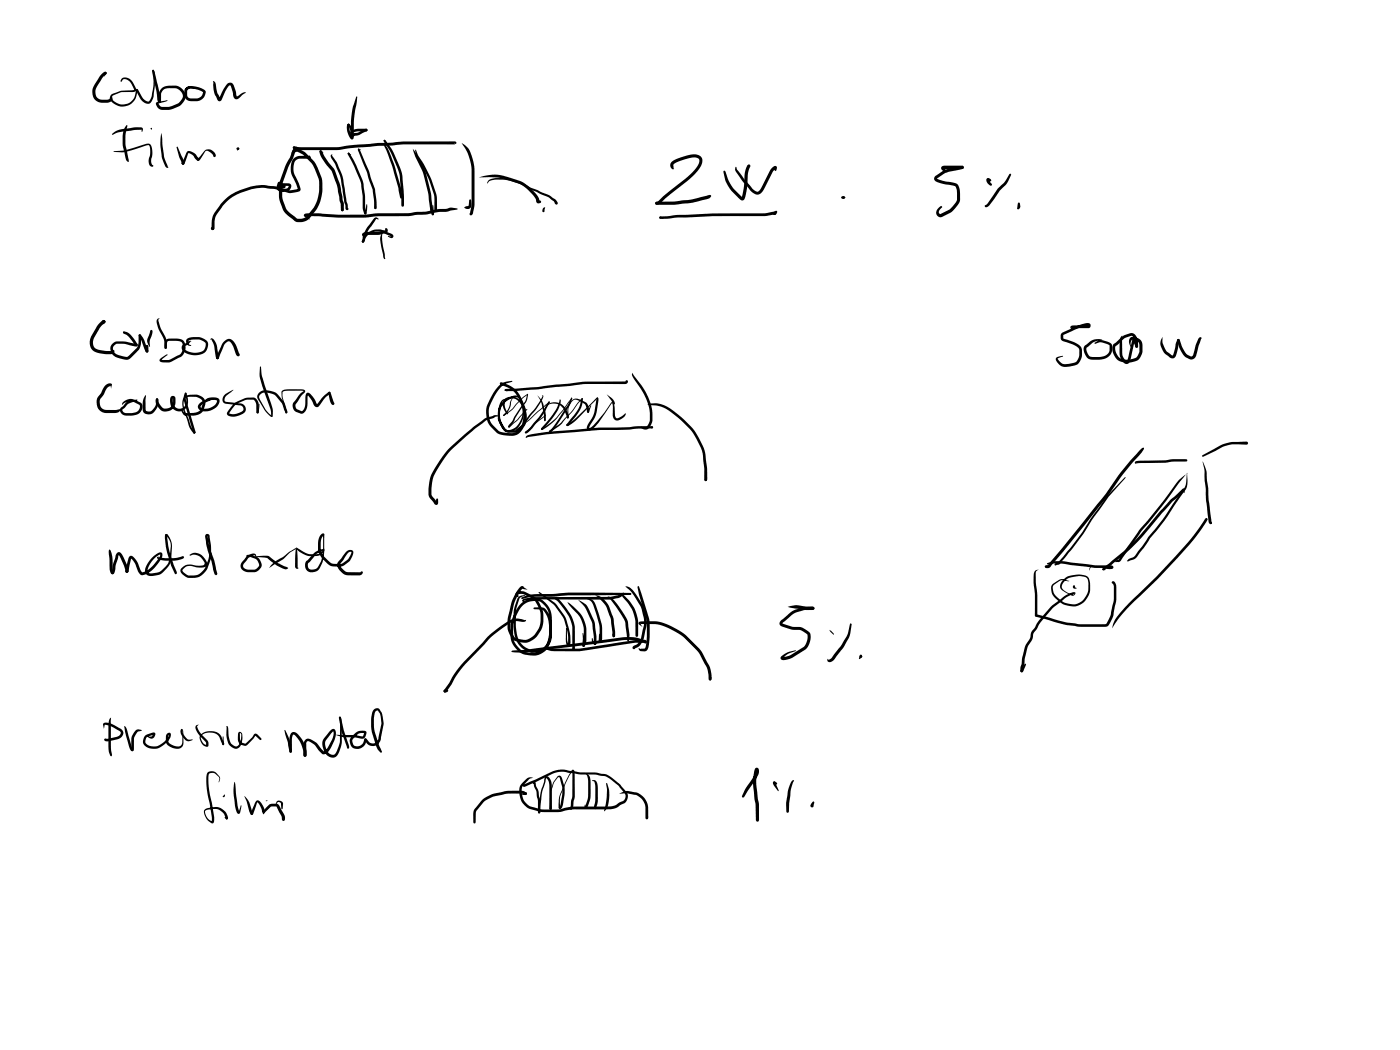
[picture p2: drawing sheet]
<svg xmlns="http://www.w3.org/2000/svg" width="285mm" height="214mm" viewBox="0 0 285 214" stroke-linecap="round" stroke-linejoin="round" font-family="sans-serif">
<g fill="#000">
<path d="M21.3 14.7h.3l.1 .2-.5 .7zM21.2 14.7h.4v.4h-.4zM20.7 15.1l.3-.3a.35 .35 0 0 1 .4-.2 .35 .35 0 0 1 .2 .5l-.8 .8-1 1.5a2.11 2.11 0 0 0 0 2.5l.7 .4h1.3l.5-.1 .1-.5 .2-.1a.75 .75 0 0 1 .2 .9 .75 .75 0 0 1-.8 .4h-1.3a2.13 2.13 0 0 1-1.7-3.1zM24.8 16a1.67 1.67 0 0 1 2.3 .9l.6 1.1a.61 .61 0 0 1-.2 .7 .61 .61 0 0 1-.7 0l-2 .1-1.6 .5a.76 .76 0 0 0-.4 .9 .76 .76 0 0 0 .7 .6 2.58 2.58 0 0 0 4.1-1.7l.1-.9 .2-.1 .2 .2-.1 .3a3.3 3.3 0 0 1-1.2 2.5 2.81 2.81 0 0 1-4.4-1l.1-.5 .2-.4 1.7-.6 2.9-.3-.5-1.2a1.35 1.35 0 0 0-1.8-.9l-.3 .4-.2-.1zM31 14.4l.3-.1 .2 .7v2.5l-.2 2a1.51 1.51 0 0 1-1.3 1.6l-.7-.2-.6-.7-1-1.8 .2-.3 1 1.7a1.14 1.14 0 0 0 1.5 .8l.5-1 .3-2 .1-2.6zM31.1 14.2l.3 .2-.2 .2-.2-.2zM31 14.4l.2-.2 .2 .3 1 3.8 .3 2.2h-.1l.1 .2a.37 .37 0 0 1-.4 .2 .37 .37 0 0 1-.2-.5l-.3-1.9zM37.9 17.8l.7-.2 1 .4h-.6a.75 .75 0 0 0-.9 .6v.8a.72 .72 0 0 0 .8 .6h1.1a1.43 1.43 0 0 0 1.2-.7l.2-.5a4.4 4.4 0 0 0-2.7-.8l-.8 .5-.2-.1a1.13 1.13 0 0 1 1.3-.9 3.7 3.7 0 0 1 2.9 1.1l-.2 .9a1.9 1.9 0 0 1-1.7 1.1h-1.1a1.27 1.27 0 0 1-1.4-1.2l.1-1zM43.4 16.5l.5 .4 .3 1.8 .6 1.4h-.2l.8-1.7 .7-1.2a.81 .81 0 0 1 .8-.4 .81 .81 0 0 1 .7 .6l.6 2.3 1.1-.8 .7-.1-.8 .6a1.15 1.15 0 0 1-1.3 .8l-.3-.5-.5-1.9-.3-.4-.2 .1-.7 .9-.8 1.9a.46 .46 0 0 1-.4 .3 .46 .46 0 0 1-.5-.3l-.6-1.4zM72.6 19.7h.1a43.1 43.1 0 0 0-.7 7.6l-.3 .3-.1-.1a15.9 15.9 0 0 1 1-7.8zM22.8 27.2a4 4 0 0 1 2.8-1l1.9-.3h1.3a.48 .48 0 0 1 .3 .4 .48 .48 0 0 1-.3 .5v-.5l-3.4 .4a5.3 5.3 0 0 0-2.5 .8zM23.1 30.8l2.3-.2 4.3-1.3a.86 .86 0 0 1 1.2 .9l.1 1.3a2.16 2.16 0 0 0 0 2l.3 .3a.66 .66 0 0 1-.8 0 .66 .66 0 0 1-.2-.8v-.2a6 6 0 0 0 .2-3l-.2-.2h-.2l-1.5 .4a10.4 10.4 0 0 1-5.4 .9z"/>
<path d="M25.8 25.5l.2 .1a9.4 9.4 0 0 0 0 5.8l.2 1.4-.2 .1a3.4 3.4 0 0 1-.7-2.2 6.2 6.2 0 0 1 .5-5.2zM32.9 18l.4-.3 .7-.2 1.7-.1a2.11 2.11 0 0 1 1.8 3.2l-.8 .9-1.4 .6-1 .3-1.6-.1a1.45 1.45 0 0 1-.9-1 .38 .38 0 0 1 .3-.6l2-.3-.2 .2-1.7 .6v-.2l.7 .7 1.4 .1 1.9-.7 .8-.9a1.54 1.54 0 0 0-1.3-2.2h-1.3a1.45 1.45 0 0 0-1.6 1.1v1.5l-.3 .4-.3-.3 .1-1.7zM32.9 27.1l.5 4.4a4.5 4.5 0 0 0 .7 2.2l.2 .4-.1 .1-.5-.3a4.8 4.8 0 0 1-.8-2.4l-.3-2zM35.9 30l.3-.1 1.2 2.8 .1 .6-.2 .3-.3-.2zM38.1 30.9a2.11 2.11 0 0 1 2.2 1.1l.3 .5a.48 .48 0 0 1-.5 .2 .48 .48 0 0 1-.4-.4 1.83 1.83 0 0 0-1.3-1.1l-.9 2.2-.2 .1h-.2l-.1-.2zM37.1 33.1l.3-.1 .1 .3v.2h-.4l-.1-.2zM41.7 30.7a1.44 1.44 0 0 1 2.2 .9v.1a.3 .3 0 0 1-.3 .2 .3 .3 0 0 1-.2-.3l-.1-.1a1.47 1.47 0 0 0-1.4-.8l-1.1 1.7a.34 .34 0 0 1-.4 .3 .34 .34 0 0 1-.3-.4l.4-.2zM56.6 37.1l.4-.1a1.47 1.47 0 0 1 1.2 1 .61 .61 0 0 1-.9 .3l-.6-.2-.2-.2 .1-.2 .2-.1 .9 .2-.1 .2-.9-.5-.1-.2zM56.6 37.2l.2-.2 .2 .1v.7a.38 .38 0 0 0-.1 .5 .38 .38 0 0 0 .4 .2l1.1-.1 .4-.5h-1.5v.3l.6 .5-.2 .3a.86 .86 0 0 1-1-.7 .86 .86 0 0 1 .8-1h1a.77 .77 0 0 1 .8 .6 .77 .77 0 0 1-.5 .9 1.93 1.93 0 0 1-2.4-.3l-.1-.6zM45.8 40.6a11.4 11.4 0 0 1 8.8-2.8l1.8 .2 1.3 .4 .2 .3-.3 .3-1.8-.5a11.5 11.5 0 0 0-4.6 0 9.7 9.7 0 0 0-5.8 3.4l-1.5 2.3-.3 2.4-.2 .2h-.3v-1.8l.3-1.2 1.5-2.2zM59.7 29.8l7.1 .2a24.3 24.3 0 0 0 5.5-.5l9.8-.7h10.6a.25 .25 0 0 1 .3 .3 .25 .25 0 0 1-.4 .1v-.1l.1 .3h-10.6l-2.2 .2a93.3 93.3 0 0 0-11.4 1h-4.7a10.4 10.4 0 0 1-3.9-.3h.1l-.3-.1zM59.7 29.9h.4v.2v-.2l.3 .1-.2 .3-.3 .1-.3-.2z"/>
<path d="M59.6 30.5l.2-.2a1.67 1.67 0 0 1 1.5 .2l.8 .5 1.9 1.9a10.3 10.3 0 0 1 1.5 3.2 8.9 8.9 0 0 1-1.3 6.9l-.7 .8a2.61 2.61 0 0 1-3.7 1l-.3-.2a4.8 4.8 0 0 1-2.5-3.4 9.9 9.9 0 0 1 .1-4.7l1-2.7 1.3-2.8 .6-.6 .7-.3 .1 .2-.7 .8-.5 1.2-.8 1.6-1.1 2.9a7.5 7.5 0 0 0 .7 5.9l2.1 1.8a2.26 2.26 0 0 0 2.5-1.1l.6-.8a8.3 8.3 0 0 0 1.3-6.2l-1.3-3-1.9-1.9-1.1-.6h-.5l-.5 .5a.6 .6 0 0 1 0-.9zM59.8 32.2l1.2-.5h2l.3 .3-.3 .3h-2a1.44 1.44 0 0 0-1.2 1.7l.1 1.2 1 2.3a1.14 1.14 0 0 1 .1 1.4l-2 .4-1.1-.3a1.2 1.2 0 0 1-1.3-1.1v-.2l.2-.1 .3 .1 .4 .7 1.5 .3 1.7-.3-.1 .2-.9-2.3a3.7 3.7 0 0 1 .1-4.1zM62.9 31.7l.4 .3-.3 .3-.3-.3zM65.1 30.7l.2-.1 .3 .2 .5 1 .8 1.3a6.7 6.7 0 0 1 2 3.7l.4 1.1 .7 3.7v1.1l-.3 .3-.3-.3v-1.2l-.7-3.4-.4-1a6.6 6.6 0 0 0-1.7-3.3l-1.3-2-.3-.8zM65.1 30.7l.3-.1 .5 .5h-.7l-.2-.2zM67.4 31.5l.3-.1-.1 .3 .2 .2a11.3 11.3 0 0 1 1.9 3.9l.8 5.2 .3 .7v.7l-.1-.1 .3 .3a.32 .32 0 0 1-.4 .2 .32 .32 0 0 1-.3-.4l-1-6.2-1.1-2.8-.8-1.4zM70.8 31.3l.2-.2 .2 .2-.2 .2zM70.9 25.2l.3 .2-.2 .2-.3-.2zM70.8 25.3h.3v.3a3.5 3.5 0 0 0 .7 2.3l-.1-.1 .2 .1a.34 .34 0 0 1-.3 .5 .34 .34 0 0 1-.4-.4 3.2 3.2 0 0 1-.4-2.7zM70.8 31.3l.2-.2 .2 .2a31.2 31.2 0 0 1 2.7 5.6l.4 3.1a9 9 0 0 0 .3 3.4l-.2 .3-.3-.2a9.7 9.7 0 0 1-.3-3.7l-.5-3-1.2-3zM70.8 31.3l.2-.2 .5 .3-.4 .1zM70.8 25.2a.8 .8 0 0 1 .8 .9l.4 1.2-.3 .3-.2-.2-.3-1.3-.5-.7z"/>
<path d="M71.4 26.7l1.3-.5h1.9l.2 .3-.2 .2-1.8 .1-1 .2a.96 .96 0 0 1-.1 1.4l-.3-.3 .1-.2v.1l-.2-.9zM71.7 27.4l.3-.1 .3 .2-.2 .2-.3 .1-.2-.2zM73 30.3l.2 .1a44.3 44.3 0 0 1 3.2 8.6l.3 2.3v1.1l-.3 .2-.2-.2v-1.1a12 12 0 0 0-1.3-5.3l-.2-1.1a17.1 17.1 0 0 1-1.8-4.5zM72.9 30.3h.2l.4 .3-.5-.1zM71.7 27.3l1.2-.3 1.7-.8 .2 .3-.1 .2-1.8 .9-1.1 .2-.2-.2zM78.1 28.6l.2-.2 .2 .2-.2 .2zM78.3 29.4h.1v.2h-.2zM78.3 29.4l.2 .1a6.7 6.7 0 0 1 1.4 3l1.7 5.6 .4 1.9-.3 .4-.2-.2-.4-2-1.2-4.3-1.7-4.1zM78.1 28.6l.2-.2 .2 .2a19.8 19.8 0 0 1 3.4 7.3l.1 .8a21.9 21.9 0 0 1 .2 5.3h-.4l-.1-.2a28.4 28.4 0 0 0-.4-6.5l-.2-.7a22.7 22.7 0 0 0-3-6zM78.3 29.4l.5 .3-.5-.1zM78.1 28.6l.3-.1 .7 .9zM84 30.3a18.4 18.4 0 0 1 3.6 8.3l.7 4.6a.35 .35 0 0 1 0 .4 .35 .35 0 0 1-.3 .2l-.4-.8a31.7 31.7 0 0 0-1.6-8.2l-.1-.2a15.1 15.1 0 0 1-1.9-4.3z"/>
<path d="M84.5 30.5h.2l.3 .8a26.2 26.2 0 0 1 4 9.1v2.3l-.3 .3-.3-.3v-1.3a7.1 7.1 0 0 0-.7-3.8l-.6-1.4-1.3-2.7a5 5 0 0 1-1.3-2.9zM94 29.1a4 4 0 0 1 2.2 3.1 14.5 14.5 0 0 1 .4 5.5v4l-.3 1.9a.35 .35 0 0 1-.4 .2 .35 .35 0 0 1-.3-.2l.4-1.9v-5.3a10.4 10.4 0 0 0-2-7.3zM97.5 36.1a8.7 8.7 0 0 1 6.6 .2 7.1 7.1 0 0 1 3.6 1.7l1.8 1.9 .3 1-.2-.1 .5 .1 .1 .2a.54 .54 0 0 1-.5 .3 .54 .54 0 0 1-.5-.3l-.1-.4a7.8 7.8 0 0 0-3-3.1l-.4-.2a15.5 15.5 0 0 0-8.2-1.3zM99.4 36.8l.1-.1a5.8 5.8 0 0 1 4.4-.2l2.1 .6 4.1 2a6.9 6.9 0 0 1 2.8 1.4l.6 .7v.4l-.2 .1-.3-.2-.2-.5-.5-.3a3.8 3.8 0 0 0-2.1-1.1l-2-.9a11 11 0 0 0-8.3-1.9l-.7 .6zM136.7 33a9.7 9.7 0 0 1 4.9-1.6 1.43 1.43 0 0 1 1.4 .9 1.43 1.43 0 0 1-.3 1.5 13.5 13.5 0 0 1-4.1 4.1l-4.4 3.7a.53 .53 0 0 1-.8-.2l.1-.2 .5-.2 1.1-1.1 3.1-2.5a12.9 12.9 0 0 0 4-3.9 .89 .89 0 0 0 .1-1.1 .89 .89 0 0 0-1.1-.3l-1.2 .2a6.9 6.9 0 0 0-2.8 1.1l-.1 .8 .2 .2a.64 .64 0 0 1-.7-.2 .64 .64 0 0 1-.1-.7zM147.3 34.8l.4 .1 .7 2a9.7 9.7 0 0 0 2.8 3.3h-.2l.5-2.9a7.1 7.1 0 0 1 .5-3.4l.5-.4h.2l.1 .4-.3 .5a8.6 8.6 0 0 0-.4 3.6v.3a4 4 0 0 1-.7 2.4l-.4 .1a10.5 10.5 0 0 1-3.3-4zM149.8 34h.1l.2 .5 1.5 2 1.6 1.9a1.04 1.04 0 0 0 1.2 .6l.6-.7 1.8-3.6 .6-.7a.44 .44 0 0 1 .6-.2 .44 .44 0 0 1 .1 .7l-.2 .3-.2-.1v-.5l.2 .2-.6 .6-1.7 3.4a1.47 1.47 0 0 1-1.2 1.2 1.47 1.47 0 0 1-1.5-.7l-1.8-2.1-1.3-1.8-.1-.5zM191.7 33.9l.6-.2h3.6l.4 .4-.4 .3h-3.7l.1-.2 .7 .7-.2 .2-1-.5-.2-.4zM190.4 35.9l2.3-1.4 3.2-.8 .4 .4-.3 .3-3.3 .7-1.9 1.3 1.3 .5 2.7 .5 .3 .4 .3 1 .1 2-.4 .9-1.3 1.5-2 1a.99 .99 0 0 1-1.2-.6 .99 .99 0 0 1 .5-1.3l.6-.4 .1 .3-.4 .4a.51 .51 0 0 0-.3 .5 .51 .51 0 0 0 .4 .5l1.8-1 1.4-1.6 .2-.4-.1-1.7-.3-1a14.7 14.7 0 0 1-4.1-1.1l-.2-.5zM201 36.3l.2-.1 .5 .3 .1 .4-.6-.1 .2-.2 .6 1a.46 .46 0 0 1-.5 .2 .46 .46 0 0 1-.3-.4l-.4-.6zM205.5 35.4l.2-.1 .2 .3-1.2 2.1a9 9 0 0 0-2.3 2.8l-1.2 1.5a.35 .35 0 0 1-.4 .2 .35 .35 0 0 1-.3-.4l.6-.4a16 16 0 0 1 3.1-3.9zM43 46.3l.2-.1 .3 .1v.5l-.5-.1-.1-.2z"/>
<path d="M61.9 43.6l.8-.2h2.3l3.8 .3h5.3l2.9-.3h6.1l1.6-.2a15.5 15.5 0 0 0 4.7-.6l1.4-.1 1-.2 1.4 .3-2.5 .5a11.9 11.9 0 0 0-4 .6l-1.9 .1-1.7 .2h-6.5l-2.5 .3h-5.3l-3.8-.3h-2.7v-.2l.7 .8v.1l-.9-.5a.39 .39 0 0 1-.2-.6zM69.5 42.3h.4l.1 .4-.3 .3-.3-.3zM74.5 47.7l1-.6 1-.4h1.1l1.9 .8a.48 .48 0 0 1 .6 .5 .48 .48 0 0 1-.5 .5l-.6-.4h.6l-2-.9h-.9a2.75 2.75 0 0 0-2.6 2l-.2 .2-.2-.3zM74.6 41.6l.2 .1-.1 .9-.1 .9-.2 .2-.3-.3zM73.8 47.5l.6-.2 .9-.1a6.6 6.6 0 0 0 3-.3h.1l.1-.4a.53 .53 0 0 1 .4 .6 .53 .53 0 0 1-.6 .4h-.2a5.2 5.2 0 0 1-2.8 .3l-1.1 .1-.1-.2 .4 .3-.1 .3-.6-.3-.1-.2zM76.4 40.6l.1 .1 .2 1.7-.3 .2-.2-.2zM76.1 44.5l.5-.2 .5 .3h-.5l-1 1.5a4.1 4.1 0 0 0-1.3 2.9l-.4 .4-.2-.2 .1-.3a4.3 4.3 0 0 1 1.4-3.1zM77.9 47.2l-.1 1.9 .5 2.7 .2 .8-.2 .2-.2-.3-.4-1.8a4.4 4.4 0 0 1-.1-2.9zM88.1 41.8h.1l.2 1.8-.3 .2-.2-.2zM95.6 40.7h.3l.1 1a.82 .82 0 0 1-.5 .8 .82 .82 0 0 1-1-.3l.9-.3zM110.6 42.3h.4l-.2 .9a.39 .39 0 0 1-.4-.3 .39 .39 0 0 1 .1-.5zM133.5 41.2l3.8-.2a28.8 28.8 0 0 0 6.7-1.2l.7-.1a.72 .72 0 0 1-.7 .8 29.2 29.2 0 0 1-6.7 1.2h-3.6l-.2-.1z"/>
<path d="M134.3 44.1l3.5-.3a227.4 227.4 0 0 1 17.9-.4l2-.3 .3 .1 .1 .2-.1 .3-.3 .1-2 .2a238 238 0 0 0-17.8 .3l-3.4 .2h-.2zM134.3 44.1h.3l.6 .5-.9-.1zM157.5 43.2l.5-.3 .3 .2-.3 .6-.3 .1-.2-.1-.1-.3zM207.2 41.4l.2-.2 .2 .2 .1 .9a.29 .29 0 0 1-.3 .3 .29 .29 0 0 1-.3-.3zM20.9 65.3l.2-.1 .4 .2a.59 .59 0 0 1-.8 .6l-.1-.1 .2-.1zM20.9 65.2h.4l.2 .3-.1 .2-.4 .1-.2-.3zM20.3 65.7l.7-.5h.4l.1 .3-1.1 1.1-1 1.8a1.95 1.95 0 0 0-.1 2.4l.7 .4 1.6 .3h1.1l.4-.3a.49 .49 0 0 1 .1 .6 .49 .49 0 0 1-.5 .3h-1.2l-1.6-.3a2.19 2.19 0 0 1-1.3-3.4l1.1-2zM21.4 78.5l.6-.4a.49 .49 0 0 1 .7 0 .49 .49 0 0 1 0 .7l-.1 .3-.2-.7 .1 .1a1.83 1.83 0 0 0-1.2 1.4l-.9 1.3a1.5 1.5 0 0 0 1.2 2.3h2l.9-.2a.89 .89 0 0 1-1.1 .8h-1.8a2.13 2.13 0 0 1-1.6-3.3l.6-.8zM25.1 67.6l.3-.1a2.62 2.62 0 0 1 1.8 1.5l.8 1.1v.3l-.2 .1-2.1-2.3a.59 .59 0 0 1-.6-.6zM25.1 67.6l.2-.1 .6 .5-.7-.1zM22.9 70l.5-.4a9.5 9.5 0 0 1 4.3 .4h-.1h.2l.2 .2-.1 .3a5.2 5.2 0 0 1-2.6-.5h-1.5a1.17 1.17 0 0 0-.8 1.2 1.17 1.17 0 0 0 1 1.1l1.7 .4 .5-.2 1.7-1.8 .3-.9v-1.5l.1-.2h.3l.1 1.8-.3 1.1-2.1 2.1a4.2 4.2 0 0 1-3.5-1.1l-.3-1.1zM28.3 68.1l.4 .1a6.1 6.1 0 0 1 1.2 2.6l.3 .7-.3 .3-.2-.2-.3-.6-.5-1.5-.7-1.1z"/>
<path d="M29.7 70.3l.2-.1 .3 .3v1l-.3 .3-.3-.3zM30.6 67.2h.4a2.06 2.06 0 0 1-.4 1.9l-.1 1.5a1.9 1.9 0 0 1-.5-1.6zM32.1 64.9l.5-.1-.3 .3v.4a9.8 9.8 0 0 0 1.4 3.2l.2 .9 .1 1.2-.3 .2-.2-.2v-1.2a5.6 5.6 0 0 0-1.1-2.4l-.1-.2a2.36 2.36 0 0 1-.3-1.9zM33.8 69.2l.6-.3h1.4a1.71 1.71 0 0 1 1.7 .6 1.71 1.71 0 0 1 .2 1.8l-.7 1.2-2.1 1.1-.6 .2-1.4-.1a.42 .42 0 0 1-.4-.3 .42 .42 0 0 1 .2-.5l1.3-.8 .1 .2-1.2 1.1v-.2h1.6l2.1-1 .6-.8a1.26 1.26 0 0 0-.6-1.9h-2.4l-.2 .4v.9l-.3 .2-.2-.2v-.7zM38.1 69l.4-.2 .8-.2h1.3l1 .4a1.66 1.66 0 0 1-.1 2.9 3.7 3.7 0 0 1-4.4-.7l-.1-.6a1.37 1.37 0 0 1 1.2-.9l.5-.3 .3 .1-.7 .6-.7 .4a.52 .52 0 0 0 .2 .8 3.1 3.1 0 0 0 3.8-.2 1.04 1.04 0 0 0 .1-1.4l-1.2-.6-1.9 .2a.59 .59 0 0 0-.2 .6 .59 .59 0 0 0 .5 .4 .81 .81 0 0 1-.9-.3 .81 .81 0 0 1 .1-1zM42.9 68.9h.1a2 2 0 0 1 1.2 2l.4 2-.3 .2-.3-.2-.5-2.8-.5-1-.2 .1zM45.6 69.6a1.18 1.18 0 0 1 2 0l.6 .9 .4 1.3a.52 .52 0 0 1-.1 .8l-.4-.4-.7-1.7-.5-.8a.62 .62 0 0 0-1 .2l-1.4 3.1-.2 .1h-.2l-.1-.2 .3-.9zM45.7 80.4l1.8-1-1.2 1a1.26 1.26 0 0 0-.6 1.1l.3 .3 2.5 .3a1.2 1.2 0 0 1 1.5 1 1.2 1.2 0 0 1-1 1.4 2.21 2.21 0 0 1-2.8-.2 5.2 5.2 0 0 1 2.1-2.6l1.7-.7 1.6-.1a1.53 1.53 0 0 1 1.1 1.6v1.4l-.1-.1v.3l-.1 .1-.3-.3-.1-1.8-.4-.7h-1.6l-1.6 .7a5.1 5.1 0 0 0-1.8 2.1 2.8 2.8 0 0 0 2.9-.8 .78 .78 0 0 0-.7-.9l-2.7-.3a.99 .99 0 0 1-.9-.7 .99 .99 0 0 1 .4-1.1zM53 74.6l.1 .1a14.6 14.6 0 0 0 1.4 5.3l1 3.2v1.5l-.2 .2-.1-.2v-.9l-.2-.8a30.2 30.2 0 0 1-2.1-6.6zM66.9 79.8l.2-.1 .2 .2 .6 1.8a.53 .53 0 0 1-.1 .8l-.3-.2-.3-.7zM102.7 79.4l.2-.1 .2 .2-.2 .1zM102.8 79.3l6.5-.5 9.4-1.1h8.6l.1-.2a.35 .35 0 0 1 .5 .3 .35 .35 0 0 1-.4 .4h-8.7l-9.4 1.1-4.8 .3h-1.6l-.3-.2z"/>
<path d="M102.7 79.4l.2-.1 .4 .4zM101.8 77.9l.3-.1a6.7 6.7 0 0 1 3 1.7 7.3 7.3 0 0 1 1.6 7.4 2.83 2.83 0 0 1-3.6 1.8l-1.5-.3-.6-.4a4.6 4.6 0 0 1-2-4.5 9.8 9.8 0 0 1 3.4-5.6l.8-.2 1.1-.1-.1 .2-1.2 .3a6.1 6.1 0 0 0-2.8 3.4l-.3 .8a4.3 4.3 0 0 0 .4 4.2l1.1 1.1a4.7 4.7 0 0 0 3.5 .5l.1-.1a4.2 4.2 0 0 0 1.5-4.6 6.1 6.1 0 0 0-2.4-4.1l-2.2-1-.2-.2zM128.8 75.9l.4 .7a15.1 15.1 0 0 1 3.3 5.8l.3 2a3.3 3.3 0 0 1-.7 2.7l-.3 .3-.4 .1-1.1-.5 .2-.1 .9 .1a1.33 1.33 0 0 0 .9-1.3 9.7 9.7 0 0 0-2.1-7l-1.3-1.9-.2-.5zM216.1 67.8l4.1-1.8a1.63 1.63 0 0 1 1.8 0v.4a.48 .48 0 0 1-.6 .4l-3.2-.1 .1 .4-.3-.2a.37 .37 0 0 1 0-.4 .37 .37 0 0 1 .3-.2h3.3l-1.9 .5-3.2 1.5v.6l2.9 1.2 .6 .5 .3 .7a3.2 3.2 0 0 1-.9 2.8l-1.7 .5-1.3 .1a2.29 2.29 0 0 1-1.4-1.3v-.4l.1-.2 1.3-.4v.2l-1.1 .4 .8 .9 .7 .2 1.8-.2a1.63 1.63 0 0 0 1.1-1.8v-.9l-.3-.5-1-.6-2.1-.7a1.23 1.23 0 0 1-.2-1.6zM220.8 70.4l1.8-1.2 1-.2 .8 .2-1.7 .4-1.4 1.2a1.48 1.48 0 0 0 .5 1.7l.6 .2h1.2a2.06 2.06 0 0 0 2.3-1.3v-1.1l-.3-.2-1.4-.4-1.3 .3-.1-.1 1.2-.7 1.5 .4a1.03 1.03 0 0 1 .9 .7v1a2.46 2.46 0 0 1-2.8 1.9h-1.1a2.04 2.04 0 0 1-1.8-2.6zM228.5 68.3v3.8l.5 1.2a.28 .28 0 0 0 .2 .2 .28 .28 0 0 0 .3 0l1.1-4.6 .2-.2 .2 .1 .1 .4-1 4.2a.79 .79 0 0 1-.7 .7 .79 .79 0 0 1-.8-.5l-.5-.9-.2-.8a6.9 6.9 0 0 1 .3-3.2zM230.7 68.8h.4l.4 .9a.67 .67 0 0 1-.1 1.1l-.2-.1-.3-.9-.3-.8zM226.7 70.1l1.3-1.1a2.71 2.71 0 0 1 3-1l.4 .5 .3 .9-.1 1.3-.2 .1-.3-.3v-.9l-.2-.9-.4-.3h-.4a2.67 2.67 0 0 0-1.7 1l-.7 .7a1.02 1.02 0 0 0-.5 1.5l.4 .8 .5 .5a3.7 3.7 0 0 0 3.2-.1l.7-1.2v-1.3a1.31 1.31 0 0 0-1.5-1.1 1.31 1.31 0 0 0 .1 1.8 1.41 1.41 0 0 1-.2-2.4 1.84 1.84 0 0 1 2.2 1.7v1.5l-.5 1.1a1.57 1.57 0 0 1-1.1 .7 3.6 3.6 0 0 1-3.6-.4 2.62 2.62 0 0 1-.7-3.1zM236.7 68.6v.6a4.2 4.2 0 0 0 1 2.5l.8 .6h.3l.6-2.5 .3-.7 .2-.1 .2 .1 .1 .3-.7 2.8a.8 .8 0 0 1-.5 .7 .8 .8 0 0 1-.9-.1l-.8-.6a3 3 0 0 1-.9-3.1zM239.7 69.1l.2-.1 .3 .1 .4 1.4 .9 1.5 1.1 .6 .3-.4 .5-1.8 .6-1.4 .3-.3h.3l.1 .2-.7 1.6-.5 1.9a1.03 1.03 0 0 1-1.3 .7l-.9-.4-.6-.8-.6-1.2-.5-1.4zM25.1 81.9l.7-.5 .9-.2 .8 .2 1.1 .5a1.52 1.52 0 0 1-.9 2.6l-2 .1a1.05 1.05 0 0 1-1.2-.7 1.05 1.05 0 0 1 .6-1.3l.5-.6 .5-.3 1.9-.3-.1 .2-1.8 .6-1.1 1.2-.1 .2a.8 .8 0 0 0 .8 .5h.9a1.69 1.69 0 0 0 1.8-.8l.1-.5-.1-.4-1.5-.7-.9 .1-.7 .3-.3 .3a.28 .28 0 0 1-.2-.3 .28 .28 0 0 1 .3-.2zM29.6 80.5l.1 .1-.1 2.7a.55 .55 0 0 0 .3 .5 .55 .55 0 0 0 .6 0 1.92 1.92 0 0 0 1.2-1.3v-1.2l.1-.1h.4a2.82 2.82 0 0 1-1.1 3 1.25 1.25 0 0 1-1.4 .1 1.25 1.25 0 0 1-.7-1.2 3.7 3.7 0 0 1 .6-2.6z"/>
<path d="M31.8 81.2a.52 .52 0 0 1 .5 .7l.4 .7a1.39 1.39 0 0 0 1.6 .5 1.39 1.39 0 0 0 .9-1.4v-.6a1.48 1.48 0 0 0 .4 1.8 1.48 1.48 0 0 0 1.8 0 2.37 2.37 0 0 0 .2-2.8l.2-.2a2.63 2.63 0 0 1-.5 3.7 1.95 1.95 0 0 1-2.3-.6 1.95 1.95 0 0 1 0-2.3l.4-.1 .2 .2 .1 .9a2 2 0 0 1-1.8 2.1 2 2 0 0 1-2.1-1.7zM37.7 80l.3 .1-.1 1.3 1.9 6.4v.3l-.2 .2-.3-.2-1.9-6.5v-.8zM37.5 80.8l.4-.2 .9-.2h1.2l1 .3a1.49 1.49 0 0 1 .8 1.8l-.6 1.4-1.1 .6-2.5 .1-.6-.9-.1-.3 .2-.3 .1 .5 .5 .6 2.4-.3 .7-.5 .4-1.1a.96 .96 0 0 0-.5-1.1l-.7-.4h-1.2a1.23 1.23 0 0 0-1.4 1.6l.2 1 1.2 3.3 1 1.4-.2 .2a2 2 0 0 1-1.1-1.5l-.7-2a4.2 4.2 0 0 1-.5-3.6zM39.5 87.8l.2 .1v.4l-.3-.1zM40.6 82.2l.6-.5a5.1 5.1 0 0 1 2.5-.6v.1l-.7 .3a3.7 3.7 0 0 0-2.2 1.3 .49 .49 0 0 0 .6 .4 2.24 2.24 0 0 0 2.8-1.6 2.99 2.99 0 0 0-2.1 .1l-.4 .3a.49 .49 0 0 1 .3-.8 1.96 1.96 0 0 1 2.7 .3 2.78 2.78 0 0 1-4.1 1.9l-.3-.6zM52.7 82.3h.1v.6l-.2 1.2-.1 .1-.3-.2 .3-.6zM52.7 80l.2-.2a3.4 3.4 0 0 1 3.9 .8l1.1 1.4 .6 1.7v.4l-.2 .1-.2-.2-.7-1.9-1-1.2a2.89 2.89 0 0 0-3.3-.7l-.3 .5 .1 .6 1.2 2.1 1.4 1.3-.1 .2a4 4 0 0 1-1.7-1.7l-1.1-1.7a1.05 1.05 0 0 1 .1-1.5zM57.4 79.6l.4-.2 .7-.1h2.8l.7 .2 .1 .4-.7 .6-1.2 1.8a.87 .87 0 0 0 .5 1.1l.8 .3 .4-.4 .2-.8 .1-1.7a.61 .61 0 0 1 .3-.8 .61 .61 0 0 1 .8 .3l.8 1.2 .4 .9a9.9 9.9 0 0 1 2.5-2.6h.2v.4a8.9 8.9 0 0 0-2.4 2.6 .73 .73 0 0 1-1-.6l-.3-.7-.9-1.1h.1l-.1 1.9a1.75 1.75 0 0 1-1.2 1.9l-.9-.3a1.45 1.45 0 0 1-.3-2.5l.8-1.2 .9-.6h-3.4h-.7l-.3 .2a5.7 5.7 0 0 0 .6 3.1l.3 .9a.21 .21 0 0 1-.1 .4 .21 .21 0 0 1-.2-.3l-.7-3.1zM91.5 91.2l4.9-4.3 2.3-1.7 2-.7 .9 .1-2.7 1-2.2 1.7-4.4 3.9a19.5 19.5 0 0 0-4.2 6.6l-.2 1.5v1.5l1 1.4-.2 .1 .1-.7 .2-.2 .2 .2v.5a.52 .52 0 0 1-.4 .7 .52 .52 0 0 1-.6-.6l-.9-1.1a9 9 0 0 1 1.8-6.7zM102.5 84.5l1.6-1.1 2.2-2.4 1.2-.8-2.2 2-1.1 1.3-1.6 1.2-.2-.1zM102.4 84.6l.2-.2 .1 .2-.1 .1zM102.2 81.5l.4-.3h.7l-.6 .2a4.6 4.6 0 0 0 .5 6.1 2.81 2.81 0 0 0 3-2.3 5.8 5.8 0 0 0-.5-4.1l-.5-.2a4.1 4.1 0 0 0-3.2 2.2l-.1 .1a4 4 0 0 0 1 4.1l.6 .3h1.7l1.4-1.4a4.4 4.4 0 0 0 0-3l-.8-1.2a1.82 1.82 0 0 0-2.9-.2 2.6 2.6 0 0 0 .6 2.4l-.2 .2a2.16 2.16 0 0 1-.4-3.3 2.3 2.3 0 0 1 3.2 .7 4.7 4.7 0 0 1 .9 4.6l-.3 .5-1.3 1.2h-1.6l-.9-.2a6 6 0 0 1-1.5-2.5v-.2a4.1 4.1 0 0 1 3.7-4.7l.7 .3a4.9 4.9 0 0 1-1.2 6.9 1.75 1.75 0 0 1-2.7-1.1 5.2 5.2 0 0 1 .3-5.1z"/>
<path d="M103.6 86.7l1.6-1.2 2.1-2.2-2 2.3-1.7 1.5-.1-.2zM103.5 86.9l.1-.2 .2 .2-.2 .2zM104.5 80.8l-.3 .7a4.3 4.3 0 0 1-1.6 3.2l-.2-.1a4.6 4.6 0 0 0 1.6-3.1zM105.1 87.6l4.3-3.8 2.4-2.1 .1 .1-.1 .3-2.3 1.8-4.2 3.9-.2 .1-.2-.1zM104.9 87.7l.2-.1 .2 .2-.2 .1zM106.9 87.9l.8-.5 1.1-1.2 2.3-1.7-.4 .5-1.8 1.3-1.7 1.9-.2 .1zM107.2 88.8l1.2-.4 2.8-.4 10.7-.9 2.5-.1a15.7 15.7 0 0 0 4.5-.1l3.9-.1v.2v-.2l.2 .2-.2 .2v-.2v.2l-3.8 .1a16.3 16.3 0 0 1-4.6 .2h-2a150.1 150.1 0 0 0-14.7 1.5l-.6 .2-.1-.1zM107.4 80.2h.1v.3l-.4 1.4-2.1 3.1-.5 1-.9 1-.1-.1v-.2l.7-.9 .5-.9 2.2-3.2zM109.5 80.6v-.1a4.6 4.6 0 0 1 1.5 3.2l.1 1.1a.8 .8 0 0 1-.2 1 .8 .8 0 0 1-.1-1l-.1-.5a7.6 7.6 0 0 0-1.2-3.7zM116.3 81l.2 .1-.1 .1a19.5 19.5 0 0 1-6 6.3l-.2-.1a14.4 14.4 0 0 0 5.5-5.6zM110.4 80.5l.2 .1zM110.1 87.4l.2-.2 .2 .2-.1 .2z"/>
<path d="M110.5 80.5l.1 .1a2.82 2.82 0 0 1-.9 1.9l-3.1 4-1.5 1.4-.2-.2 .1-.2 1.2-1 1.3-1.7a17.2 17.2 0 0 0 3-4.2zM111.4 82.5a2.6 2.6 0 0 1 4 1.2l.4 1v.3l-.2 .2-.2-.2-.4-1.1a2.21 2.21 0 0 0-3.8-1l-.2 .5 .1 2.2-.2 .2-.1-.2v-2.2zM118.4 81.1l.2 .1-.8 .8-1.3 1.8-1.3 1.4a7.6 7.6 0 0 1-3 2.7l-.3 .2-.2-.2 .2-.2a7.8 7.8 0 0 0 3-2.5 12.1 12.1 0 0 0 2.6-3zM111.8 81.7l.1 .2-.1 .1-.1-.1zM111.7 87.9l.2-.2 .3 .2-.2 .2zM111.7 81.8l.1-.1 .1 .2-1.8 3.2-2.2 2.6-.9 .6-.2-.2 1.3-1.2 1.7-2zM113.9 81.4l.2 .1zM114 81.4l.1 .1 .1 .2a11.4 11.4 0 0 1-3.7 5.7l-.2 .2-.2-.2a18 18 0 0 0 3.8-5.6zM116.4 81.5l.6-.3h.5l2 .9a2.69 2.69 0 0 1 .4 1.8l-.2 .2-.2-.2-.4-1.6-1.3-.7a1.15 1.15 0 0 0-1.8 .8 3.5 3.5 0 0 0-.2 2.7l-.2 .1-.2-.1 .1-.9a3.3 3.3 0 0 1 .9-2.7zM115.5 86.3l.6-.3a33.6 33.6 0 0 0 5.3-5l.2-.1 .1 .2-2.5 2.5a11.9 11.9 0 0 1-3.5 3.1h-.3zM115.4 86.4l.3-.1v.4h-.3zM116.3 81l.2 .1a7.8 7.8 0 0 1-1.4 2.8l-1.9 2.9a2.65 2.65 0 0 1-1.2 1.3l-.2-.2 1.8-2.3 2-3.1z"/>
<path d="M118.4 81.1l.1-.1 .2 .2a6.7 6.7 0 0 1-2.3 4.6l-.7 .8-.3 .1v-.3l.7-1a7.1 7.1 0 0 0 2.3-4.3zM120.2 82.5l.2 .2-.5 1.2-.2 .2-.1-.2zM119.6 83.7h.2l.1 .2-.3 .1zM121.5 81.1l.1-.2 .2 .2-.2 .1zM121.6 80.9l.3 .5-.4 2.6-.4 .9-1.2 2.3 .5-.2a24.4 24.4 0 0 0 4-5 .29 .29 0 0 1 .4-.1 .29 .29 0 0 1 .2 .2l.2 .9v1.5a.51 .51 0 0 0 .2 .5 .51 .51 0 0 0 .5 .1l1.4-.9 .1 .2a1.96 1.96 0 0 1-1.4 1.2 .95 .95 0 0 1-1.3-1.1l.1-1.8-.2-.6-1.4 2a10.5 10.5 0 0 1-2.5 3.2l-.2 .1a.62 .62 0 0 1-.9 .1 .62 .62 0 0 1 0-.9l1.3-2.3 .6-3.2zM123.5 80.3l.3 .2a1.85 1.85 0 0 1 1.3 1.8h-.3l-.3-.7zM131.8 82.3l.2-.1 1.5-.1 1.3 .2a17.5 17.5 0 0 1 7.7 7.2l.8 1.8 .3 1.1 .4 3v2.3l-.1-.1v.3l-.2 .1-.3-.3v-2.3l-.3-2.6a14.2 14.2 0 0 0-6.1-8.6l-1-.7-1.2-.6-1.2-.3-1.6-.1zM143.8 97.2h.1v.5l-.2 .3-.3-.3zM229 97.2l.2 .1-3.7 4.2a60.7 60.7 0 0 0-4.9 7.2l-4.8 6.1-.8 .3h-.2v-.4l.7-.2 4.8-6a64.1 64.1 0 0 1 5.1-7.5zM231.1 94l1.1-.2 5.1-.1 1.5-.2h2.7l.3 .2-.3 .3-10.1 .4-.1-.2 .1 .1-.2 .1-.1-.1zM232.7 91.2l.2 .1-.3 .4zM232.6 91.3l.2-.1 .1 .1-.1 .1z"/>
<path d="M232 91.8l.6-.6 .3 .1-.5 .9-3.8 4.4-3.3 4.7-11.6 14.3a.75 .75 0 0 1-1-.2l.1-.2 .6-.2 2.7-3.2 9.1-11.3 2.9-4.3zM240.8 99.5a.25 .25 0 0 1 .3 0 .25 .25 0 0 1 .1 .3l-.1 .6-.3-.7zM240 97.8l1.4-1.1-1.3 1.5a118.7 118.7 0 0 1-7.8 10.1l-3.7 5.3a.98 .98 0 0 1-1.3 .8l-.1 .1-.1-.2 .7-.4 4.3-6.1a119.2 119.2 0 0 0 7.9-10zM241.6 96.4l.2 1.3a3.7 3.7 0 0 1-1.3 3.2l-4.2 6.1a27.6 27.6 0 0 0-3.6 4.7l-1.5 1.9-1.3 .6a.19 .19 0 0 1-.3 .1 .19 .19 0 0 1 0-.3l1.4-.8 1.4-1.8a27.4 27.4 0 0 1 3.6-4.7l4.7-6.8a2.93 2.93 0 0 0 .8-2.2zM244.8 92.7l3.8-2.1 1.1-.4 1.2-.2 2.9-.1 .3 .3-.3 .3h-2.8l-1.1 .2-1.1 .3-3.8 2-.3-.1zM244.8 94h.1a7.1 7.1 0 0 1 .9 4l.2 1.4 .1 2.4 .6 4.5h-.1a.27 .27 0 0 1 0 .4 .27 .27 0 0 1-.4-.2l-.7-4.7-.3-6zM22.2 112l.1-.1a6.5 6.5 0 0 1 .7 4l.1 .5-.1-.1 .2 .3a.44 .44 0 0 1-.5 .3 .44 .44 0 0 1-.3-.6zM23.9 112.5l.3-.1 .3 .1 .6 .9 .9 2.2 .1 .9a.47 .47 0 0 1-.5-.1 .47 .47 0 0 1-.1-.5l-1.3-2.9h.1l-.7 2-.1 .8a1.18 1.18 0 0 1-.5 1.1l-.3-.1-.1-.2 .2-.3-.1 .1 .3-1.3 .5-2zM26.4 113.3l.1-.1a2.28 2.28 0 0 1 1.8 2l.3 .9 .3 .4h.2a6.5 6.5 0 0 0 3.5-3.3l.1-.3a4.4 4.4 0 0 0-2.6 3.5l.2 .3h.4l1.7-.2 1.3-1.1 .5-.8a9.1 9.1 0 0 0 .6-3.4 2.59 2.59 0 0 0-1-2.1l-.1-.2 .1-.2 .4 .3a4 4 0 0 1 .8 2.2 9.8 9.8 0 0 1-.4 3.6l-.6 .9a3.3 3.3 0 0 1-2.9 1.6 1.25 1.25 0 0 1-1.4-.5 1.25 1.25 0 0 1 .1-1.5 4.6 4.6 0 0 1 3-2.8l.2 .1 .1 .5a6.5 6.5 0 0 1-4 4l-.5-.1-.4-.4-.7-1.8-.8-1.1-.6 2.7-.3 .2-.2-.1v-.4a6.3 6.3 0 0 1 .7-2.7zM32 113.5l.2-.1a9.4 9.4 0 0 0 4.9-.2l.3 .1 .1 .2a3.2 3.2 0 0 1-2.7 .7l-1.2-.1a1.69 1.69 0 0 1-1.6-.5zM32 113.4l.3-.1-.2 .4-.1-.2zM33.7 108.8l.4 .1-.2 .3-.2-.1z"/>
<path d="M33.7 108.8h.3v.3a20 20 0 0 0 2 7.4l-.1 .4h-.1l-.3-.3a17.9 17.9 0 0 1-1.9-7.5zM41.9 108.8l.3-.1 .3 .1a10.2 10.2 0 0 1-.4 7.1 3.3 3.3 0 0 1-5 1 .92 .92 0 0 1-.3-.9 .92 .92 0 0 1 .7-.7l1-.4 1.5 .3 1.2-.1 .3-.1 .2-.4a2.31 2.31 0 0 0-2.6-1.6l-.4 .2-.1-.2a2.12 2.12 0 0 1 3.3 1 .9 .9 0 0 1 .2 1 .9 .9 0 0 1-.9 .6l-1.2-.1-1.1-.3a1.45 1.45 0 0 0-1.7 1.1l1.1 .8a2.95 2.95 0 0 0 3.6-2 9.4 9.4 0 0 0 .4-5.9l.2 1a9.6 9.6 0 0 0 1.1 3.9l.6 2.7v.2l-.2 .1-.3-.2-.3-1a10 10 0 0 0-1.1-3.7l-.5-2.9zM50.2 113.1l.4-.1 1.4 .3a1.63 1.63 0 0 1 1.2 1.3 1.63 1.63 0 0 1-.6 1.6l-.7 .3h-1.3a1.32 1.32 0 0 1-1.4-.6 1.32 1.32 0 0 1 .1-1.5l.8-1a1.44 1.44 0 0 1 2-.4l.1 .4-.4-.3-1.2 .5-1 1.2a.82 .82 0 0 0 .1 .9 .82 .82 0 0 0 .9 .3l1.4-.1 .5-.4 .3-.5-.3-.8-.4-.3-1.5-.6h-.4zM52.1 113.3l1.2-.1a1.83 1.83 0 0 1 1.7 .2l1.7 1.3 1.9 .8 .1 .2a1.13 1.13 0 0 1-1.5-.1l-.8-.4-2-1.6-2.2-.2zM55.3 114.9l.8-.7 1.5-.8 1.3-1.1 1.1-.6a.26 .26 0 0 1 .3-.1 .26 .26 0 0 1 .2 .3l.1 3.6 .2 .2-.2 .1-.4-.1-.1-.3 .1-3.6a5.8 5.8 0 0 0-2.2 1.8l-3.2 2.1zM60.3 111.5a5.7 5.7 0 0 0 4.1 1.3 1.73 1.73 0 0 0 1.3-.8l.2-.2 .1 .1a1.79 1.79 0 0 1-1.6 1.3 4.3 4.3 0 0 1-4.2-1.6zM65.4 108.8a.35 .35 0 0 1 .4-.2 .35 .35 0 0 1 .2 .3v2.9a5.5 5.5 0 0 1-1.5 4.5 1.5 1.5 0 0 1-1.9 0 1.5 1.5 0 0 1-.4-1.9l1.7-1.8 .8-.5a1.15 1.15 0 0 1 1.3-.2l-.1 .2-1.5 .8-1.6 1.7-.1 .6a.9 .9 0 0 0 .5 .8 .9 .9 0 0 0 .9-.1l.3-.1a5.7 5.7 0 0 0 1.4-4.6l-.1-2.3 .2 .1-.5 .7-.1 1a3.2 3.2 0 0 0 1.1 3.1l1.2 .9 1.9 .1 1.4-.9 .6-1.3a.23 .23 0 0 0-.1-.3 .23 .23 0 0 0-.3 .1l-.4 .4-1.4 2-.1 .2 .2 .4 .8 .8 .5 .3h2.6l.3-.2a.48 .48 0 0 1 .2 .5 .48 .48 0 0 1-.5 .3h-2.5l-.6-.1-.4-.3a2.11 2.11 0 0 1-1.1-1.9l1.7-2.4a.76 .76 0 0 1 .9-.5 .76 .76 0 0 1 .6 .8l-.7 1.5-1.6 1.1-2.2-.1-1.4-1.1a4 4 0 0 1-1.2-4.2zM127.3 119.4a1.66 1.66 0 0 1 1.8 1.1 9.8 9.8 0 0 1 2.1 3.7l.4 1.5a9.7 9.7 0 0 1-1.3 5.7l-1 .7h-.4a.6 .6 0 0 1 .6-.8l.4-.3a4.3 4.3 0 0 0 .9-2.7l.3-1.5-.2-1.6a6.9 6.9 0 0 0-1.6-3.5l-.9-1.3zM129.8 119.5l.1-.2 .2 .1 2 6.4a15.5 15.5 0 0 1-.3 6.5l-.4 .3h-.9l-.3-.2-.2-.4h1.3a16 16 0 0 0 .3-6l-1.5-4.9zM210.8 116.2l.7-.2-.4 .2-.2 .3v2.3a27.3 27.3 0 0 1 .2 6.7h-.3l-.1-.2v-4.2l-.2-2.2a4.4 4.4 0 0 1 .1-2.5zM213.3 114.6a8.2 8.2 0 0 1 4.7-.1l4.9 .6h3.1a.42 .42 0 0 1 .7 .2 .42 .42 0 0 1-.5 .6l-.9-.1-.8-.3 1.8-.1v.2h-3.5l-6.6-.8-1.7-.1-1.2 .2-.2-.1zM214.3 119l1.8-1.1 1.6 .4-1.6-.2-1.7 1.2a2.38 2.38 0 0 0 .9 2.4 4.3 4.3 0 0 0 3.6 1.3 3.5 3.5 0 0 0 2.7-3.4v-.6a1.29 1.29 0 0 0-1.4-1.7l-2.1 .2a2.11 2.11 0 0 0-1.9 2.2 2.42 2.42 0 0 0 2.3 1.1l.1 .1a2.71 2.71 0 0 1-2.8-1.4 2.56 2.56 0 0 1 2.2-2.3 4.2 4.2 0 0 1 3.5 .3l.2 .3a4.2 4.2 0 0 1-2.5 5.6 4.8 4.8 0 0 1-5-2.4l-.2-1.4z"/>
<path d="M218.6 119.2l.1-.1 .2 .2-.1 .2 .4 .2-.2 .2a.4 .4 0 0 1-.5-.2 .4 .4 0 0 1 .1-.5zM238.2 101.8l2.6-2.3 .4 .1-.2 .3h.1l-2.4 2.3-2.3 2.5a47 47 0 0 1-11.4 11.2l-.4 .2-.2-.2 .2-.3 1.4-1.1a52.4 52.4 0 0 0 10.2-10.4zM224.4 115.9l.2-.2 .2 .2-.2 .2zM224.4 115.9l.2-.1 .5 .2-.5 .1zM246.4 106.1l.3 .4-.1 .2-.3-.2zM104.3 132.5l2.8-.2 19.7-2.5a5.6 5.6 0 0 1 3.8 .4v.5l-.2 .1-.3-.2a5.8 5.8 0 0 0-3.2-.3l-16.9 2.1a17.9 17.9 0 0 1-5.7 .4l-.2-.2zM104.1 132.6l.2-.1 .5 .1-.5 .2zM106.2 121.6l1.1-.4 1.4-.2 4.1-.1 2.9-.2h12.6l.2 .2-.2 .2-12.5 .1-3 .3h-4.1l-2.4 .5-.2-.2zM106.4 122.1l.5-.2a25.3 25.3 0 0 1 6.7-.3l10.6-.1 1.6-.3 .5-.2a.47 .47 0 0 1 .8-.2l-.9 .9-1.9 .4h-10.7a28.5 28.5 0 0 0-6.8 .2l-.3 .2-.2-.2zM106.3 122.3l.2-.2 .5 .6-.2 .1zM105.5 121.6l.5-.3 .9-.1-1 .5-.2 .3a7.1 7.1 0 0 0-.7 3.5v2.2a4.7 4.7 0 0 0 2.1 4.2l1.1 .4 1.1 .1a2.93 2.93 0 0 0 2.5-3.1l.1-3.1a3.5 3.5 0 0 0-2.5-3.8 3.7 3.7 0 0 0-4 2.4 7 7 0 0 0-.9 4.8v.2a4.1 4.1 0 0 0 2 2.8l.5 .2 1.8 .1a2.97 2.97 0 0 0 2.5-1.7 6.9 6.9 0 0 0-.6-6.8l-.5-.3-1.5-.1-.1-.1 .1-.2h2a3.5 3.5 0 0 1 1.5 2.7 7.6 7.6 0 0 1-1 6 3.5 3.5 0 0 1-2.5 1.1l-1.8-.2a4.6 4.6 0 0 1-3-5.3 7.7 7.7 0 0 1 2.9-5.6 3.4 3.4 0 0 1 4.6 .7 4.4 4.4 0 0 1 1 3.1v1.5a5.6 5.6 0 0 1-.4 3.3 3 3 0 0 1-2.7 1.9 4.3 4.3 0 0 1-4.6-4.3l-.1-1.7a8.8 8.8 0 0 1 .6-4.6zM99.2 129.7l2.4-2 2.3-1.5 1.3-.3 1.9 .3a.64 .64 0 0 1-.9 .4l-.8-.1h-.8a18.3 18.3 0 0 0-5.9 4.7l-4.3 4.4-1.5 2-.9 1.7-.9 1.3-.5 .4-.2-.1-.1-.4 1.2-1.5 .7-1.4 1.2-1.6z"/>
<path d="M105.8 119.6a.58 .58 0 0 1 .6-.3 .58 .58 0 0 1 .5 .4l.5 .4-1.2-.3 .2 .1a8 8 0 0 0-1.9 3.8 10.1 10.1 0 0 0-.6 4.2l.3 .9 .7 1a3.1 3.1 0 0 0 3.8-.4l.4-.5a4.2 4.2 0 0 0 1-2.9 5.2 5.2 0 0 0-1.3-3.7l-.7-.6-1.6-.7h-1v.5a.56 .56 0 0 1-.5-.6 .56 .56 0 0 1 .7-.5l1.2 .1 1.4 .7 .9 .7a6 6 0 0 1 1.4 4.8 4.4 4.4 0 0 1-3.9 4.2l-1.1-.2a2.06 2.06 0 0 1-1.9-1.6 5.5 5.5 0 0 1-.2-3.6 13.2 13.2 0 0 1 1.4-4.6zM109.6 120.6l.2-.1 3.1 2.2 .5 .5a9 9 0 0 1 2 3.2 8.3 8.3 0 0 1 .6 5 .47 .47 0 0 1-.6 .1 .47 .47 0 0 1-.1-.6v-3l.2 2.3 .3 1-.2-.1a8.8 8.8 0 0 0-.7-4.8 9.8 9.8 0 0 0-2-3zM111.3 131.9l1.5 .2h5.2l5.9-.9a28.2 28.2 0 0 1 7.4-.9l.4 .3-.1 .3-.2 .1-.3-.2 .1 .1h-1.8l-5.4 .8a40.1 40.1 0 0 1-10.3 .9h-1.2a1.39 1.39 0 0 1-1.3-.6zM111.2 131.9l.8 .3 .4 .4-.6-.3-.5-.1-.1-.2zM112.9 121.7l.2-.1 .2 .3-.2 .1zM113 121.7l.3-.1a11.7 11.7 0 0 1 3.7 6v4.4l-.2 .3-.3-.3v-1.9a8.2 8.2 0 0 0-2.5-7.1l-1.1-1.2zM112.9 121.8l.2-.1 .5 .7zM115.6 122.6a7.3 7.3 0 0 1 2.4 2.1 6.2 6.2 0 0 1 1.4 4.2v1.8l-.3 .8-.3 .2-.2-.2 .3-1.2a7.2 7.2 0 0 0-.9-4.7l-.5-.7a7 7 0 0 1-1.9-2.3zM116.7 131.2l.2 .1 .1 .7-.2 .3-.3-.3zM117.7 122.1a3.4 3.4 0 0 1 2.3 2.2l.6 1.2a4.8 4.8 0 0 1 .6 2.7l.2 2.8-.2 .3-.3-.2v-1.6l-.4-3-1.3-2.7zM118.6 128.9l.2 .1 .2 .9 .1 1.6-.3 .2-.2-.2zM119.1 121.8l.9 .1 .7 .3a8.1 8.1 0 0 1 1.4 3.5l.5 2-.1 2.8a.32 .32 0 0 1-.3 .4 .32 .32 0 0 1-.3-.2l.2-.8v-2.2l-.7-2.7-.9-2.3-.4-.5z"/>
<path d="M120.5 129.9h.1l.3 .7 .5 .5a.49 .49 0 0 1-.6 .1 .49 .49 0 0 1-.3-.5zM121.2 121.2a3.6 3.6 0 0 1 2.9 2.5l.8 2.4 .4 2.6-.1 .9-.2 .2-.3-.3-.3-3.4-.7-2a6.4 6.4 0 0 0-2.5-2.9zM121 130.8l.3 .1 .1 .2-.1 .2-.3-.1-.1-.1zM122 129.1h.1l.2 1.6-.2 .2-.2-.2zM121.9 130.5h.3l.2 .2-.1 .1-.2 .1-.2-.2zM123.8 121.5a1.42 1.42 0 0 1 1.1 .6l1.1 1.4a9.7 9.7 0 0 1 1.9 3.2l.3 2.6-.1 1.1-.2 .2-.2-.2-.4-3.5a18.2 18.2 0 0 0-3.6-5.3zM124.7 129.1l.1-.1 .2 .1 .2 .3-.1 .3-.3-.1zM124.8 129.3h.2l.2 .2-.1 .2h-.2l-.2-.2zM126.7 120.8l1.6 1.7a7.4 7.4 0 0 1 1.6 4.6v2.3l-.2 .3-.3-.3-.1-3.3a6.8 6.8 0 0 0-1.6-3.5l-.8-.8a.62 .62 0 0 1-.2-1zM127.8 130.1h.2l.1 .3-.2 .2-.2-.2zM129.8 130.4l.1-.1 .5-.1 .3 .3a.49 .49 0 0 1-.5 .3 .49 .49 0 0 1-.4-.4zM130.2 130.4l.2-.2 .2 .1 .1 .3-.3 .2-.2-.1z"/>
<path d="M130.1 126.7l.2-.1a10.5 10.5 0 0 1 8 1.8 23.2 23.2 0 0 1 4.7 4.6l1.4 2.4 .3 1 .2 1.8-.3 .3-.3-.2a6.5 6.5 0 0 0-1.3-4.1 8.1 8.1 0 0 0-2.7-3.3 11.2 11.2 0 0 0-9.9-3.8l.1-.2 .3 .8-.8-.6zM144.6 137.8l.1-.1 .2 .2-.1 .5-.2 .1-.3-.2zM144.5 138l.3 .3-.1 .2h-.3l-.1-.2zM160.4 123.6a6 6 0 0 1 3.8-.1h.9a.57 .57 0 0 1 .7 .4 .84 .84 0 0 1-1.1 .3l-2.8-.3zM159 126.3l1.3-1a5.7 5.7 0 0 1 3.5-1.7l1.7-.1 .3 .4-.3 .3-2 .1a4.5 4.5 0 0 0-2.8 1.4l-1.4 1.3 2.1 .6a3.7 3.7 0 0 1 3.6 1.4 3.5 3.5 0 0 1-1 3.2l-2.6 1.7a3.2 3.2 0 0 1-2.2 .5 .45 .45 0 0 1-.3-.5 .45 .45 0 0 1 .4-.4l1.2-.8 1.5-.3v.2l-1.6 .5-1 .9v-.2l1.2-.3 3-1.8a3.1 3.1 0 0 0 .8-2.5 3.1 3.1 0 0 0-2.9-1l-2.1-.6a.71 .71 0 0 1-.7-.5 .71 .71 0 0 1 .3-.8zM168.8 128.2l.4 .2 .6 .8-.8-.6zM173.1 127l.1-.1 .2 .2-.5 2.6-1.1 2.1-1.5 1.8a1.44 1.44 0 0 1-1.7 1.1l-.1-.1a.24 .24 0 0 1-.1-.3 .24 .24 0 0 1 .2-.1 .38 .38 0 0 0 .7-.2l2-2.6 1.1-1.9zM208.6 135.2l.2-.1 .1 .2-.6 1.4-.3 .2-.2-.3zM207.8 136.4h.4v.4h-.3zM210.8 125.1h.2l2.7 .7a23.2 23.2 0 0 0 7.6 1.3h3.6l.3-.1 .2-.3 .7-1.5 .7-2.9v-2.9l-.5-.8a.5 .5 0 0 1 .6-.1 .5 .5 0 0 1 .3 .5l.1 3-.6 2.8a4.3 4.3 0 0 1-.9 2.4l-.5 .4h-1.1a29.8 29.8 0 0 1-11.3-1.5l-2-.5-.2-.3zM214 123.5l1.8-1.4a5.6 5.6 0 0 1 2.9-1.5 .39 .39 0 0 1 .2 .4 .39 .39 0 0 1-.4 .3 .29 .29 0 0 1-.5-.2 .29 .29 0 0 1 .5-.3l.1 .1-.1 .2h-.3v-.1l.3 .1 .2-.3v.1a6.2 6.2 0 0 0-2.6 1.6l-1.8 1.3-2.4 2.8-.7 1.4a2.61 2.61 0 0 0-1 2.1l-1 1.6-.5 2.2-.4 2.7-.3 .3-.2-.3v-.6l.2-.9 .2-1.3 .5-2.3 1-1.5a3.4 3.4 0 0 1 1.1-2.4l.7-1.3zM245.4 105.6l.2-.1 .3 .2a17.6 17.6 0 0 1-3 4.4 159.8 159.8 0 0 1-13.5 13.9l-1.8 2.2-1.1 1.7a5.2 5.2 0 0 1 1.5-3.1l1.8-2a121.3 121.3 0 0 0 14.4-15.4z"/>
<path d="M21.1 147.2a2.14 2.14 0 0 1 2.1 .4l1.4 .8a1.12 1.12 0 0 1 .5 1.2 1.12 1.12 0 0 1-1 .9l-1.9 .4a.81 .81 0 0 1-1-.3l.2-.2h.6l1.7-.4a.71 .71 0 0 0 .8-.3 .71 .71 0 0 0-.1-.8l-.1-.1a5.9 5.9 0 0 0-2.9-1.2l-.2 .8-.2-.9zM22.4 146.3l.2-.2v5.9l.2 1.8-.2 .2a2.46 2.46 0 0 1-.5-2v-4.6zM25.2 147.8l.3 .1 .3 .5 1.2 4.1-.1-.1 .3 .3a.45 .45 0 0 1-.6 .1 .45 .45 0 0 1-.2-.5zM27.6 148.8l.5-.3 .8 .2-1 .5a2.29 2.29 0 0 0-.6 1.9v1.4a.33 .33 0 0 1-.2 .4 .33 .33 0 0 1-.4 0v-.4a6 6 0 0 1 .2-2.7zM29.5 149.8l1.5-.6a.45 .45 0 0 1 .6 .1 .45 .45 0 0 1-.1 .6l-.3 .4-.4 .1-.9-.5h.4a.56 .56 0 0 0 .8-.4l.2 .1-1.2 .4a1.03 1.03 0 0 0-.5 1.2 1.03 1.03 0 0 0 1.1 .7 3.6 3.6 0 0 0 3.7-2.1v-.3l-.1 .5v1a2.06 2.06 0 0 0 2.6 .8l.2-.6v-2.1l-.2-.6 .1-.1 .3 .5 .1 2.3a1.16 1.16 0 0 1-1.2 1.3 2.17 2.17 0 0 1-2.4-1.5v-1.1a.55 .55 0 0 1 .3-.6 .55 .55 0 0 1 .7 .2 4 4 0 0 1-3.1 2.9 2.12 2.12 0 0 1-2.6-1.3l.1-.8zM36.9 148.4l.2 .1 .2 .9 .8 1 .3 .2h.8l-.7 .3h-.5a2.44 2.44 0 0 1-1.1-1.3l-.2-.7zM39.9 147.7l.6-.2-.3 .3a3.2 3.2 0 0 0 1.2 2.1l.8 .8 .2 .5a.59 .59 0 0 1-.3 .9 1.83 1.83 0 0 1-1.3-2.5 2.88 2.88 0 0 1 4.2 .3l.6 1.4-.1 .4-.3-.2-.5-1.3a2.44 2.44 0 0 0-3.7-.4l-.1 .1a1.65 1.65 0 0 0 .7 1.6l.5 .1-.1 .2-.1-.7-1.8-2.1-.3-.8zM42.3 157.2a1.42 1.42 0 0 1 1.8 .2l.7 .9v.4l-.2 .6v-.9l-.7-.8a.94 .94 0 0 0-1.4 .2 15.4 15.4 0 0 0 .6 5.7l.5 2.9a1.06 1.06 0 0 1-.3 1.3 2.57 2.57 0 0 1-1.7-2.8l.5-.3 1.2-.2 .9-.1 .8 .3a2.28 2.28 0 0 1 1.4 2.1l-.3 .1-.2-.2a2.26 2.26 0 0 0-1.2-1.7l-.6-.2h-.8l-1.4 .3a1.91 1.91 0 0 0 1.3 2.2l-.1 .1v-.9l-.4-2.8a11.7 11.7 0 0 1-.5-6.3zM45.4 150h.1l.1 1.5a.2 .2 0 0 1-.2 .2 .2 .2 0 0 1-.2-.2zM46.2 147.9l.1 .1-.3 .1zM46.2 147.9l.2 .2 .1 1.3a2.41 2.41 0 0 0 1 2.3l.5 .3 .3-.1a2.71 2.71 0 0 0 .8-2.5l-.3-.2 .2 1.7 .2 .3 .7 .2 1.4-1.2 .6-.8 .5 .2 .8 .8a.21 .21 0 0 1-.1 .2 .21 .21 0 0 1-.2 0l-.9-.8-1.6 1.8-.4 .3-.4-.1-.7-.3-.3-.3-.2-.7 .1-1a.45 .45 0 0 1 .5-.4 .45 .45 0 0 1 .3 .5 2.56 2.56 0 0 1-.8 2.8 1.81 1.81 0 0 1-2.2-1.6l-.2-1.2zM47.8 159.2l.1 .5a22.2 22.2 0 0 0 .8 5.6h-.2l.6-1.3-.2 1.4a.38 .38 0 0 1-.4 .3 .38 .38 0 0 1-.3-.4 13.6 13.6 0 0 1-.4-6.1z"/>
<path d="M57.9 148.6l.2 .1 1 2.3 .3 2-.2 .3-.3-.3-.3-1.9zM59.3 149.2l.6-.2a5 5 0 0 1 2.4 5l-.2 .1a1.11 1.11 0 0 1-.3-1.2 4.8 4.8 0 0 0-2-3.3l-.2 .1-.2 .6v2.7l-.2 .3-.3-.3v-2.6zM62.2 150.6a.95 .95 0 0 1 1.2 0l1.1 .7 1.5 1.7 .6-.6 1-1.9 .3-.9v-.7l-1.5 1.8-.2 .5a2.53 2.53 0 0 0 1 2.3 .74 .74 0 0 0 1.1-.1l.9-2.4 .1-4.1-.3-.8 .2-.2 .2 .1 .1 .6 .1 4.4-.2 1.1-.5 1.4a1.56 1.56 0 0 1-1.7 .7 1.56 1.56 0 0 1-1.2-1.3 2.26 2.26 0 0 1 0-2.7l.9-1.1a.99 .99 0 0 1 1.2-.6l.3 .5a6.4 6.4 0 0 1-1.6 4.1l-.7 .4a.87 .87 0 0 1-1.1-.5l-.9-1.3-1-.6a.44 .44 0 0 0-.4-.2 .44 .44 0 0 0-.3 .4v2.5l-.3 .3-.3-.3 .1-2.5zM68.2 149.6l1.7 .1a10.6 10.6 0 0 1 3.8 .2l.3-.1 .1-.6 .1 .1a1.6 1.6 0 0 0-1.7 .5l-.6 .7a1.06 1.06 0 0 0 .3 1.4 1.06 1.06 0 0 0 1.4-.3l.5-.8a.4 .4 0 0 1 .5-.4v.2a1.79 1.79 0 0 1-1.2 1.8 1.79 1.79 0 0 1-2-.6l-.2-.9 .1-.5a2.69 2.69 0 0 1 2.9-1.6 .53 .53 0 0 1 .5 .4 .53 .53 0 0 1-.2 .5l-.3 .6-.6 .1a11.4 11.4 0 0 0-3.8-.3zM69.1 146h.3l.6 2.7 1 3a.39 .39 0 0 1 .1 .5 .39 .39 0 0 1-.4 .2l-.1-.3a18.9 18.9 0 0 1-1.6-6zM76.2 144.4a.85 .85 0 0 1 .8-.2 .85 .85 0 0 1 .6 .7l.3 1a6.7 6.7 0 0 1-.3 4.3 1.66 1.66 0 0 1-1 1.6 1.66 1.66 0 0 1-1.9-.4l-.5-.6a.29 .29 0 0 1 .2-.4 .29 .29 0 0 1 .4 .2l.3 .4a1.07 1.07 0 0 0 1.5 .1l.4-.6 .7-3.2-.3-1.8-.4-.7a.46 .46 0 0 0-.5 0 .46 .46 0 0 0-.2 .5l-.2 1a10.8 10.8 0 0 0 1.1 5.5l.6 1.2-.2 .3-.7-.7-.3-.6a11.1 11.1 0 0 1-1-6l.2-1zM90.4 140.5l.7-.1 .2 .3a.54 .54 0 0 1-1 0zM90.4 140.5l.2-.1 .2 .2v.3l-.2 .1-.3-.2zM108.6 159.3l.2-.1 .2 .2-.4 .3-.1-.2zM106.7 159.1l.9-.8 1 .1-.8 .2-1.1 1.1a2.87 2.87 0 0 0 0 3.4l1.1 1 2.2 .7h.8h3.2l2.7-.6h7.6l1-.2 1.5-.9a1.1 1.1 0 0 0 .3-1.6l-1.2-1.6-2.6-1.8-2-.4h-3.1l-2.1-.3a4.8 4.8 0 0 0-3.5 .1l-5.4 2.6-.7 .1-.1-.2 .2-.3 5.8-2.6a5.2 5.2 0 0 1 3.7-.1l2.1 .3h3.2l2.1 .4 1.1 .7 1.5 1.2 1.2 1.4a1.66 1.66 0 0 1-.3 2.6l-1.5 .9-1.2 .3h-7.6l-3.3 .6-3.2-.1-1.7-.4a3.6 3.6 0 0 1-2.3-5.3zM108.6 159.4l.2-.2 .2 .2 .2 .7 .4 .9 .4 1.8v2.6l-.2 .2-.3-.2v-2.4l-.3-1.7-.4-1.1zM119.1 157.5l.5 .1 .3 .3a3.8 3.8 0 0 1 .4 2.6 6.6 6.6 0 0 1-.8 4l-.3 .1-.2-.1 .2-.5a7.4 7.4 0 0 0 .6-4.2l-.2-1.7z"/>
<path d="M120.5 158.9h.6l.4 .3a11.5 11.5 0 0 1 0 5l-.1 .5h-.4l-.1-.3a11.4 11.4 0 0 0 .3-4.5l-.2-.7zM123.4 159.5h.2l.4 1.3a8.5 8.5 0 0 1-.4 3.7l-.6 .7a16 16 0 0 0 .6-4.6zM157.5 159.2h.3v.4h-.4zM157.4 159.3l.2-.2 .2 .1 .7 1.9-.9-1.1zM157.5 159.2l.2-.1 .4 .2 .1 .4-.2 .1-.5-.3zM161.2 159l.3-.2 .2 .1-.7 1.9-.4 4.4-.2 .3-.3-.3v-1.4l.2-1.9a6.3 6.3 0 0 1 .9-2.9zM45.7 166.4l.2-.1 .5 .3a.23 .23 0 0 1-.2 .2 .23 .23 0 0 1-.3-.1zM46.1 166.4l.3 .1-.1 .3-.3-.1zM49.8 162.1h.1a4.9 4.9 0 0 1 1.4 2.8v.2a.52 .52 0 0 1 0 .8l-.3-.1-.2-.5zM52.1 163.1l.5-.1a3.2 3.2 0 0 1 1.3 2l-.1 .4-.2 .1-.2-.1-.3-1.1-.7-1-.9 2.5-.2 .1h-.2l-.1-.3zM54.2 164.5l.6-.7 .5-.1a1.43 1.43 0 0 1 1.5 .2l1 1.8a1.51 1.51 0 0 1 .1 1.4l-.2 .1a.68 .68 0 0 1-.3-.9l-1.2-2.1-1.1 .1-1.5 1.5-.1-.1 .1-.5zM53.6 165l.2-.1a.33 .33 0 0 1 .2 .3 .33 .33 0 0 1-.3 .3l-.2-.1-.1-.2z"/>
<path d="M53.5 165h.3l.1 .2-.1 .2-.3 .1-.1-.3zM56.4 163.1a.84 .84 0 0 1 1.2 .5v1.1l-.2 .1-.1-.1-.1-1.2a.47 .47 0 0 0-.7-.1l-.3 .3zM98.1 162.9l.7-.5a7 7 0 0 1 3.3-1.1 10.4 10.4 0 0 1 4.8-.1l.4 .4a.41 .41 0 0 1-.7 .2l-.4-.2a13.9 13.9 0 0 0-6.9 1.2l-.8 .5-1.5 1.8-.2 2.3-.2 .3-.2-.3v-2.3zM106.4 161.6l.6-.3 .3 .3-.2 .2-.7 .1-.1-.2zM106.8 161.4h.4v.4l-.4-.1zM111 158.1h.1a.93 .93 0 0 1 1.1 .9 21.3 21.3 0 0 1 .1 5.8l-.2 .1-.2-.2-.1-1.3a14.3 14.3 0 0 0-.1-4.2l-.4-.8-.6 1.9a19.1 19.1 0 0 0-.7 5.1l-.2 .2-.3-.2 .1-1.4 .6-3zM113.5 158.1l.6-.1 .3 .5a6.2 6.2 0 0 1 .6 3.2l-.4 2.4-.3 .5-.3 .1-.2-.2 .3-.2h-.2l.5-2.1 .1-1.4-.5-2.2a.28 .28 0 0 0-.1-.4 .28 .28 0 0 0-.4 .2l-.6 .7a6.7 6.7 0 0 0-.6 4.5l.1 1.1-.3 .2-.2-.2 .1-1.7a8 8 0 0 1 .9-4zM116.4 156.8a.31 .31 0 0 1 .4 0 .31 .31 0 0 1 .2 .3v5l-.5 2.6a.25 .25 0 0 1-.2 .1 .25 .25 0 0 1-.2-.2l.4-2.5 .1-5a4.2 4.2 0 0 0-1.4 2.3l-.3 .9a5.1 5.1 0 0 0-.8 3.9v.5l-.3-.1a7 7 0 0 1 .3-3l.9-2.2zM116.2 164.2l.2 .4-.2 .2-.1-.2zM116 164.6l.2-.2 .3 .2-.2 .2zM119.1 163.9l.3 .3a.22 .22 0 0 1-.1 .3 .22 .22 0 0 1-.3 0 .22 .22 0 0 1 0-.3zM119.1 164.2h.2l.1 .3-.2 .1z"/>
<path d="M126.1 161.6a2.78 2.78 0 0 1 2.2-.5l1 .2a3.4 3.4 0 0 1 2.7 3.1v2.2l-.3 .2-.3-.2v-2.2a2.87 2.87 0 0 0-2.2-2.6l-1.8-.3zM153.9 156.4a.69 .69 0 0 1 .6 .3 .69 .69 0 0 1 0 .8 9.4 9.4 0 0 1-2 3.2l-1 1.6h-.4v-.2l.6-1.3 2.1-3.2 .1-.8h.4l-.1 .4a9.7 9.7 0 0 0 0 4l.3 2.5v3.3l-.3 .3-.3-.3-.1-3.3-.3-2.4a9.7 9.7 0 0 1 .3-4.8zM165.5 163.3l.1-.2 .2 .2-.1 .8-.4 .3-.2-.1-.1-.3z"/>
<circle cx="57.6" cy="38.7" r=".28"/>
<circle cx="71.8" cy="27.6" r=".27"/>
<circle cx="74.6" cy="26.5" r=".26"/>
<circle cx="73.9" cy="49.2" r=".24"/>
<circle cx="44.3" cy="72.9" r=".29"/>
<circle cx="230.9" cy="69" r=".27"/>
<circle cx="132.7" cy="87" r=".22"/>
<circle cx="25.8" cy="116.3" r=".31"/>
<circle cx="46.2" cy="148" r=".08"/>
<circle cx="69.2" cy="146.1" r=".21"/>
</g>
<g fill="#000">
<path d="M30.6 26.2l.2-.2 .2 .2-.2 .3z" fill-rule="evenodd"/>
<path d="M30.6 26.2l.2-.2 .2 .2z" fill-rule="evenodd"/>
<path d="M48.4 30l.3 .1v.3l-.3 .1z" fill-rule="evenodd"/>
<path d="M48.3 30.2l.2-.2 .2 .3-.3 .3z" fill-rule="evenodd"/>
<path d="M171.5 40h.5v.4h-.5z" fill-rule="evenodd"/>
<path d="M171.6 40l.2-.1 .3 .3-.3 .3-.3-.3z" fill-rule="evenodd"/>
<path d="M241.7 96.3v.2z" fill-rule="evenodd"/>
<path d="M22.6 115.6h.1l.2 .7z" fill-rule="evenodd"/>
<path d="M222 115.3l.1 .1-.3 .6z" fill-rule="evenodd"/>
<path d="M221.7 116l.1 .3z" fill-rule="evenodd"/>
<path d="M175 133.5h.5v.4h-.4z" fill-rule="evenodd"/>
<path d="M175 133.5l.3-.1 .3 .3-.6 .5-.1-.1z" fill-rule="evenodd"/>
<path d="M45.4 162l.1 .2-.1 .1-.1-.1z" fill-rule="evenodd"/>
<path d="M45.4 162l.3 .2-.3 .1z" fill-rule="evenodd"/>
<path d="M45.7 161.8l.1 .1-.2 .4-.2-.1z" fill-rule="evenodd"/>
<path d="M54.1 163h.4l-.3 .1z" fill-rule="evenodd"/>
<circle cx="48.4" cy="30.3" r=".22"/>
<circle cx="171.5" cy="40.2" r=".23"/>
<circle cx="175.3" cy="133.5" r=".23"/>
</g>
</svg>
